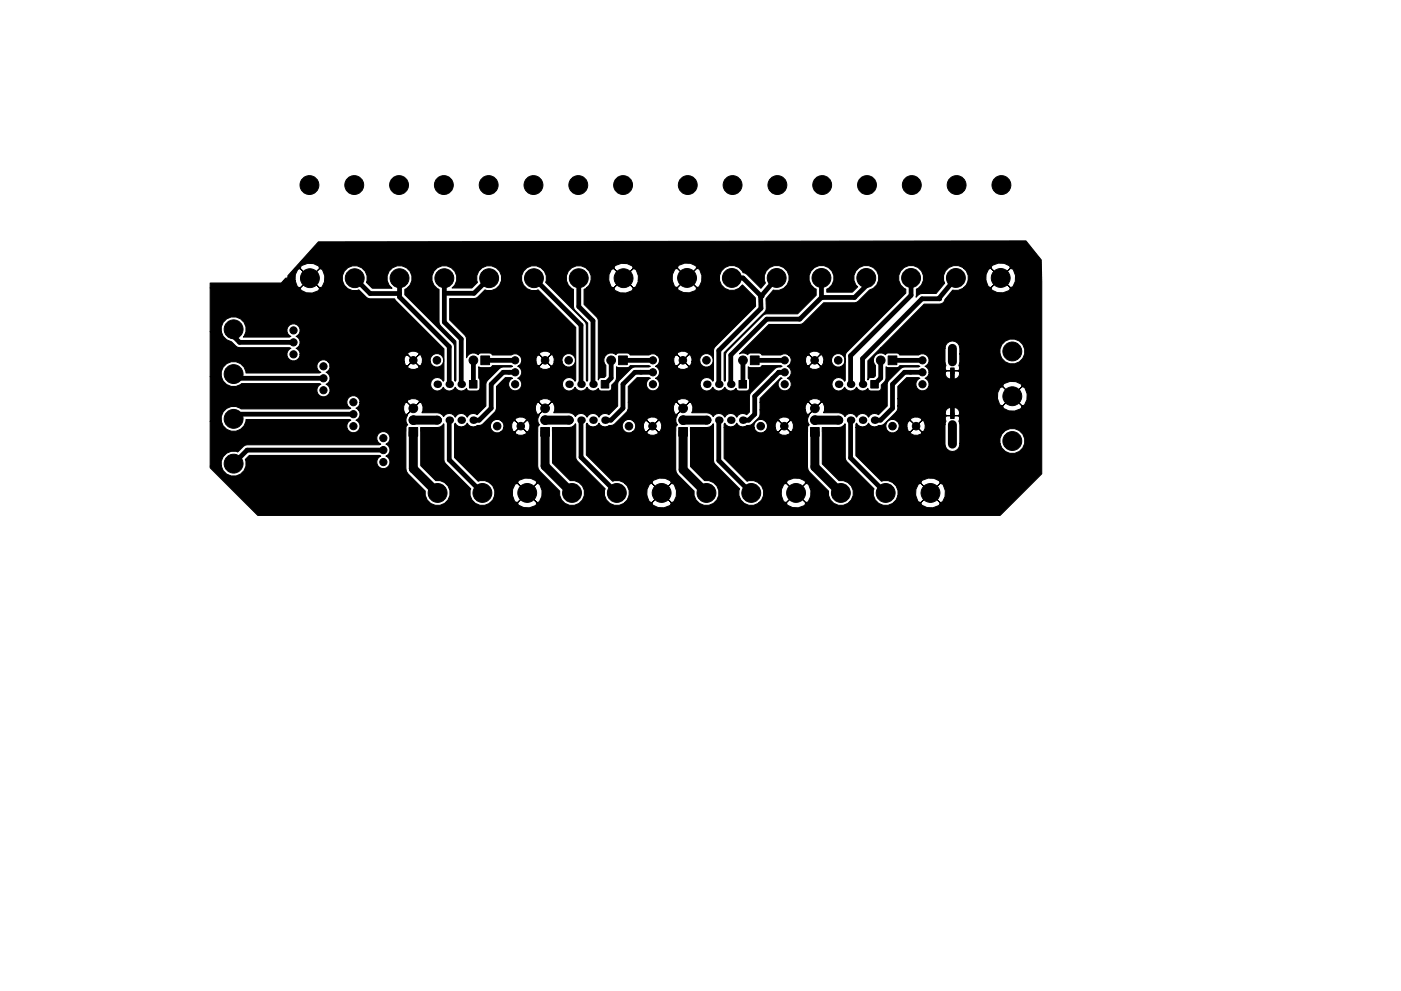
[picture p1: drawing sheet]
<svg xmlns="http://www.w3.org/2000/svg" width="297mm" height="210mm" viewBox="0 0 297 210" stroke-linecap="round" stroke-linejoin="round" font-family="sans-serif">
<g fill="#000" stroke="#000" stroke-width=".21">
<path d="M101.9 75.5h1.9v1.9h-1.9zM131.2 75.5h1.8v1.9h-1.8zM159.1 75.5h1.8v1.9h-1.8zM188.3 75.5h1.9v1.9h-1.9zM201.6 78.1h.7v1.2h-.7zM201.6 76.2h.7v1.2h-.7zM86.7 90.7h1.9v1.9h-1.9zM99.5 80.7h1.6v1.6h-1.6zM114.6 90.7h1.9v1.9h-1.9zM127.5 80.7h1.6v1.6h-1.6zM143.9 90.7h1.9v1.9h-1.9zM156.7 80.7h1.6v1.6h-1.6z"/>
<path d="M171.8 90.7h1.9v1.9h-1.9zM184.6 80.7h1.6v1.6h-1.6zM201.6 89.5h.7v1.2h-.7zM201.6 87.6h.7v1.2h-.7z"/>
<circle cx="65.6" cy="39.3" r="2"/>
<circle cx="75.1" cy="39.3" r="2"/>
<circle cx="84.6" cy="39.3" r="2"/>
<circle cx="94.1" cy="39.3" r="2"/>
<circle cx="103.6" cy="39.3" r="2"/>
<circle cx="113.1" cy="39.3" r="2"/>
<circle cx="122.6" cy="39.3" r="2"/>
<circle cx="132.1" cy="39.3" r="2"/>
<circle cx="145.8" cy="39.3" r="2"/>
<circle cx="155.3" cy="39.3" r="2"/>
<circle cx="164.8" cy="39.3" r="2"/>
<circle cx="174.3" cy="39.3" r="2"/>
<circle cx="183.8" cy="39.3" r="2"/>
<circle cx="193.3" cy="39.3" r="2"/>
<circle cx="202.8" cy="39.3" r="2"/>
<circle cx="212.3" cy="39.3" r="2"/>
<circle cx="65.7" cy="59" r="2"/>
<circle cx="75.2" cy="59" r="2"/>
<circle cx="84.7" cy="59" r="2"/>
<circle cx="94.2" cy="59" r="2"/>
<circle cx="103.7" cy="59" r="2"/>
<circle cx="113.2" cy="59" r="2"/>
<circle cx="122.7" cy="59" r="2"/>
<circle cx="132.2" cy="59" r="2"/>
<circle cx="145.7" cy="59" r="2"/>
<circle cx="155.2" cy="59" r="2"/>
<circle cx="164.7" cy="59" r="2"/>
<circle cx="174.2" cy="59" r="2"/>
<circle cx="183.7" cy="59" r="2"/>
<circle cx="193.2" cy="59" r="2"/>
<circle cx="202.7" cy="59" r="2"/>
<circle cx="212.2" cy="59" r="2"/>
<circle cx="49.5" cy="79.4" r="2"/>
<circle cx="49.5" cy="69.9" r="2"/>
<circle cx="62.2" cy="70.1" r=".76"/>
<circle cx="62.2" cy="72.6" r=".76"/>
<circle cx="62.2" cy="75.2" r=".76"/>
<circle cx="68.6" cy="77.7" r=".76"/>
<circle cx="87.6" cy="76.4" r=".8"/>
<circle cx="92.6" cy="76.4" r=".8"/>
<circle cx="100.4" cy="76.4" r=".92"/>
<circle cx="109.2" cy="79" r=".76"/>
<circle cx="109.2" cy="76.4" r=".76"/>
<circle cx="115.6" cy="76.4" r=".8"/>
<circle cx="120.6" cy="76.4" r=".8"/>
<circle cx="129.6" cy="76.4" r=".92"/>
<circle cx="138.4" cy="76.4" r=".76"/>
<circle cx="138.4" cy="79" r=".76"/>
<circle cx="144.8" cy="76.4" r=".8"/>
<circle cx="149.8" cy="76.4" r=".8"/>
<circle cx="157.5" cy="76.4" r=".92"/>
<circle cx="166.4" cy="79" r=".76"/>
<circle cx="166.4" cy="76.4" r=".76"/>
<circle cx="172.7" cy="76.4" r=".8"/>
<circle cx="177.7" cy="76.4" r=".8"/>
<circle cx="186.7" cy="76.4" r=".92"/>
<circle cx="195.6" cy="79" r=".76"/>
<circle cx="195.6" cy="76.4" r=".76"/>
<circle cx="201.9" cy="73.9" r=".51"/>
<circle cx="214.6" cy="74.6" r="2"/>
<circle cx="49.5" cy="88.9" r="2"/>
<circle cx="49.5" cy="98.4" r="2"/>
<circle cx="68.6" cy="82.8" r=".76"/>
<circle cx="68.6" cy="80.3" r=".76"/>
<circle cx="74.9" cy="87.9" r=".76"/>
<circle cx="74.9" cy="85.3" r=".76"/>
<circle cx="74.9" cy="90.4" r=".76"/>
<circle cx="81.3" cy="93" r=".76"/>
<circle cx="81.3" cy="95.5" r=".76"/>
<circle cx="81.3" cy="98" r=".76"/>
<circle cx="87.6" cy="89.1" r=".92"/>
<circle cx="87.6" cy="86.6" r=".92"/>
<circle cx="105.4" cy="90.4" r=".8"/>
<circle cx="109.2" cy="81.5" r=".76"/>
<circle cx="110.4" cy="90.4" r=".8"/>
<circle cx="115.6" cy="89.1" r=".92"/>
<circle cx="115.6" cy="86.6" r=".92"/>
<circle cx="133.3" cy="90.4" r=".8"/>
<circle cx="138.3" cy="90.4" r=".8"/>
<circle cx="138.4" cy="81.5" r=".76"/>
<circle cx="144.8" cy="89.1" r=".92"/>
<circle cx="144.8" cy="86.6" r=".92"/>
<circle cx="161.3" cy="90.4" r=".8"/>
<circle cx="166.3" cy="90.4" r=".8"/>
<circle cx="166.4" cy="81.5" r=".76"/>
<circle cx="172.8" cy="89.1" r=".92"/>
<circle cx="172.8" cy="86.6" r=".92"/>
<circle cx="189.2" cy="90.4" r=".8"/>
<circle cx="194.2" cy="90.4" r=".8"/>
<circle cx="195.6" cy="81.5" r=".76"/>
<circle cx="201.9" cy="94.2" r=".51"/>
<circle cx="201.9" cy="85.3" r=".51"/>
<circle cx="214.6" cy="93.6" r="2"/>
<circle cx="214.6" cy="84.1" r="2"/>
<circle cx="92.8" cy="104.6" r="2"/>
<circle cx="102.3" cy="104.6" r="2"/>
<circle cx="111.8" cy="104.6" r="2"/>
<circle cx="121.3" cy="104.6" r="2"/>
<circle cx="130.8" cy="104.6" r="2"/>
<circle cx="140.3" cy="104.6" r="2"/>
<circle cx="149.8" cy="104.6" r="2"/>
<circle cx="159.3" cy="104.6" r="2"/>
<circle cx="168.8" cy="104.6" r="2"/>
<circle cx="178.3" cy="104.6" r="2"/>
<circle cx="187.8" cy="104.6" r="2"/>
<circle cx="197.3" cy="104.6" r="2"/>
</g>
<g fill="#000">
<circle cx="161.4" cy="62.8" r=".51"/>
<circle cx="165.1" cy="79" r=".51"/>
<circle cx="92.7" cy="89.1" r=".8"/>
<circle cx="92.7" cy="81.5" r=".8"/>
<circle cx="95.2" cy="89.1" r=".8"/>
<circle cx="95.2" cy="81.5" r=".8"/>
<circle cx="97.8" cy="81.5" r=".8"/>
<circle cx="97.8" cy="89.1" r=".8"/>
<circle cx="100.3" cy="89.1" r=".8"/>
<circle cx="120.6" cy="81.5" r=".8"/>
<circle cx="120.6" cy="89.1" r=".8"/>
<circle cx="123.2" cy="81.5" r=".8"/>
<circle cx="123.2" cy="89.1" r=".8"/>
<circle cx="125.7" cy="81.5" r=".8"/>
<circle cx="125.7" cy="89.1" r=".8"/>
<circle cx="128.3" cy="89.1" r=".8"/>
<circle cx="149.9" cy="81.5" r=".8"/>
<circle cx="149.9" cy="89.1" r=".8"/>
<circle cx="152.4" cy="81.5" r=".8"/>
<circle cx="152.4" cy="89.1" r=".8"/>
<circle cx="154.9" cy="89.1" r=".8"/>
<circle cx="154.9" cy="81.5" r=".8"/>
<circle cx="157.5" cy="89.1" r=".8"/>
<circle cx="177.8" cy="81.5" r=".8"/>
<circle cx="177.8" cy="89.1" r=".8"/>
<circle cx="180.3" cy="89.1" r=".8"/>
<circle cx="180.3" cy="81.5" r=".8"/>
<circle cx="182.9" cy="89.1" r=".8"/>
<circle cx="182.9" cy="81.5" r=".8"/>
<circle cx="185.4" cy="89.1" r=".8"/>
</g>
<g fill="none" stroke="#000" stroke-width="1.9">
<path d="M201.9 73.9v2.9M87.6 91.6v7.8l5.2 5.2M87.6 89.1h5.1M92.7 89.1h.1M115.6 91.6v7.3l5.7 5.7-.7-.6M115.6 89.1h5M120.6 89.1h.1M144.8 91.6v8l5 5 .1-.1M144.8 89.1h5M149.8 89.1h.1M172.8 91.6v7.5l5.5 5.5M172.8 89.1h5"/>
<path d="M177.8 89.1h.1M201.9 90.1v4.1"/>
</g>
<g fill="none" stroke="#000" stroke-width="1">
<path d="M75.2 59l3.3 3.3h6.2M84.7 59v4l10.5 10.6v7.9M94.2 59v9.3l3.6 3.6v9.6M103.7 59l-3.2 3.2h-6.3M113.2 59l10 10v12.5M122.7 59v6l3 3.1v13.4M155.2 59h2.3l3.9 3.8M164.7 59l-3.3 3.8M174.2 59v4.1M183.7 59v1.6l-2.5 2.5h-7M193.2 59v3.7l-12.9 12.8v6M202.7 59l-3.6 4.3 .1 .1h-3.7l-12.6 12.7v5.4"/>
<path d="M49.5 69.9v1.5l1.3 1.2h11.4M49.5 79.4l.9 .9h18.2M100.4 76.4l-.1 5.1M102.9 76.4h6.3M109.2 79h-2.5l-2.6 2.5v5.1l-2.5 2.5h-1.3M129.6 76.4v3.8l-1.3 1.3M132.1 76.4h6.3M138.4 79h-3.8l-2.5 2.5v5.1l-2.6 2.5h-1.2M157.5 76.4v5.1M160 76.4h6.4M161.4 62.8l-.1 .2v2.4l-8.9 9v7.1M161.4 62.8h.1"/>
<path d="M166.4 79h-1.3l-5.1 5.1v3.8l-1.3 1.2h-1.2M174.2 63.1l-4.6 4.6h-7l-7.7 7.6v6.2M186.7 76.4v3.8l-1.3 1.3M189.2 76.4h6.4M195.6 79h-3.8l-2.6 2.5v5.1l-2.5 2.5h-1.3M201.9 78.7v9.5M74.9 87.9h-24.4l-1 1M81.3 95.5h-28.9l-2.9 2.9M95.2 89.1v8.5l7.1 7M123.2 89.1v7.9l7.6 7.6M152.4 89.1v8.6l6.9 6.9M180.3 89.1v8l7.5 7.5"/>
</g>
<path d="M44.6 60.1h15l.5-.6h2.5l.5 1.4 .6 .2 2-2.1 2.1 2.1 .5-.2 .5-1.4h3.8l.4 1a2.54 2.54 0 0 0 3.1 1l1.9 1.8 5.7 .1 10.4 10.6v6.7l-.1 .2-.3-.4a1.43 1.43 0 0 0-2.1 .1 1.43 1.43 0 0 0 .3 2.1 1.43 1.43 0 0 0 2.1-.5 1.4 1.4 0 0 0 1.2 .8 1.4 1.4 0 0 0 1.3-.8 1.38 1.38 0 0 0 2.4 .2 .62 .62 0 0 0 .6 .6h1.6l.6-.4 .1-1.9-.3-.5v-2.4l.4 .2h1.9l.4-.2 .2-.2h4l.3 .1-.3 .2h-2.2l-2.9 2.8-.3 .8v4.6l-1.8 1.9-.3-.2a1.4 1.4 0 0 0-1.8 .7 1.4 1.4 0 0 0-1.3-.8 1.4 1.4 0 0 0-1.3 .8 1.38 1.38 0 0 0-2.4-.1 1.45 1.45 0 0 0-1.4-.8h-3.2l.2-.5v-.8l-.4-.9h-.4l-2.6 2.5 .1 .3-.3 .6v.6l.3 .7-.3 .6v8.7l.1 .6 .3 .6 3.7 3.6a2.66 2.66 0 0 0 2.5 3.1 2.66 2.66 0 0 0 2.7-2.8 2.66 2.66 0 0 0-3-2.5l-3.2-3.2v-8.1h3.5a1.47 1.47 0 0 0 1.4-.8l.1 8.1 5.6 5.7-.1 .4a2.65 2.65 0 0 0 1.2 2.8 2.65 2.65 0 0 0 3-.3h5.8l.2 .6a3.2 3.2 0 0 0 3.8 0l.1-.6-2-2-2.1 2h-5.8l.6-.5 .4-1h3.7l.6 1.4 .5 .1 2.1-2 2 2 .6-.1 .5-1.2v-1.2l-.5-1.4-.6-.2-2 2.1-2.1-2.1-.5 .2-.5 1.1-.1 1.3h-3.7v-1l-.4-1-.6-.6h5.8l2.1 2.1 2-2.1-.1-.5a3.2 3.2 0 0 0-3.8 0l-.2 .5h-5.8a2.38 2.38 0 0 0-2.5-.4l-5-5v-6.4h7.6l.2 .5a1.44 1.44 0 0 0 2 .4h3l.1 .4a1.97 1.97 0 0 0 2.3 0v-.4l-1.2-1.2-1.2 1.2h-3l.6-.9h1.7l.3 .9h.4l1.2-1.2 1.2 1.2h.4a1.97 1.97 0 0 0 0-2.3l-.4-.1-1.2 1.2-1.2-1.2-.4 .1-.3 .7v.7h-1.7a1.42 1.42 0 0 0-.6-1.5h3l1.2 1.2 1.2-1.2v-.4a1.97 1.97 0 0 0-2.3 0l-.1 .4h-3a1.45 1.45 0 0 0-1.6 0 1.45 1.45 0 0 0-.6 1.5h-7.6v-.7l.1-.2 .3 .4a1.41 1.41 0 0 0 2.3-.4 1.37 1.37 0 0 0 2.1 .5l.8-.1 .4-.3 2.5-2.5 .3-.4h8.3l.4 .9h.4l1.3-1.3-1.3-1.2h-.4l-.4 .7v.9h-8.3l.1-1.6h9l1.3 1.2 1.3-1.2-.1-.5-.7-.3h-.9l-.9 .3v.5h-9v-3.4l1.8-1.9h1.3l.3 .2a1.4 1.4 0 0 0-.6 2.1 1.4 1.4 0 0 0 2.2 0 1.4 1.4 0 0 0-.5-2.1 1.37 1.37 0 0 0 .8-1.3 1.37 1.37 0 0 0-.8-1.3l4.6-.1v.4l.7 .4h.8l.7-.3 .2-.5-1.2-1.1-1.2 1.1h-4.4l.4-.4 .2-.4h3l.4 .8h.4l1.2-1.2 1.2 1.2h.4l.3-.9h1.6l.3 .6a1.45 1.45 0 0 0 2.4 0 1.45 1.45 0 0 0-.9-2.3 1.45 1.45 0 0 0-1.8 1.7h-1.6v-.6l-.3-.8h-.4l-1.2 1.1-1.2-1.1h-.4l-.3 .7-.1 .8h-3a1.37 1.37 0 0 0-.6-1.5h4.4l1.2 1.1 1.2-1.1-.1-.4a1.97 1.97 0 0 0-2.3 0v.4h-4.4a1.35 1.35 0 0 0-1.6 0h-4l-.2-.2-.4-.2h-1.9l-.5 .4-.2-.2a1.54 1.54 0 0 0-2.3 .8l-.1-4.4-3.5-3.6v-4.5l5.6-.1 1.9-1.8 .4 .1a2.67 2.67 0 0 0 3.1-2.1h4.3l.4 1a2.54 2.54 0 0 0 3.1 1l8 8v11.2l-.2 .2-.2-.4a1.43 1.43 0 0 0-2.2 .1 1.43 1.43 0 0 0 .4 2.1 1.43 1.43 0 0 0 2-.5 1.4 1.4 0 0 0 1.3 .8 1.4 1.4 0 0 0 1.3-.8 1.38 1.38 0 0 0 2.3 .2 .62 .62 0 0 0 .7 .6h1.6l.6-.4v-.9l.9-1 .1-2.9 .5 .2h1.8l.4-.2 .2-.2h4l.3 .1-.3 .2h-3.4l-2.9 2.8-.3 .8v4.6l-1.9 1.9-.3-.2a1.4 1.4 0 0 0-1.8 .7 1.4 1.4 0 0 0-1.3-.8 1.4 1.4 0 0 0-1.2 .8 1.38 1.38 0 0 0-2.5-.1 1.45 1.45 0 0 0-1.4-.8h-3.2l.2-.5v-.8l-.3-.9h-.4l-2.6 2.5v.3l-.3 .6v.6l.4 .7-.4 .6v8.2l.1 .6 .4 .5 4.2 4.2a2.66 2.66 0 0 0 2.5 3.1 2.66 2.66 0 0 0 2.7-2.8 2.66 2.66 0 0 0-3-2.5l-3.8-3.8v-7.5h3.5a1.47 1.47 0 0 0 1.4-.8l.1 7.5 6.2 6.3-.1 .4a2.65 2.65 0 0 0 1.2 2.8 2.65 2.65 0 0 0 3-.3h5.8l.2 .6a3.2 3.2 0 0 0 3.8 0l.1-.6-2-2-2.1 2h-5.8l.6-.5 .4-1h3.7l.6 1.4 .5 .1 2.1-2 2 2 .6-.1 .5-1.2v-1.2l-.5-1.4-.6-.2-2 2.1-2.1-2.1-.5 .2-.5 1.1-.1 1.3h-3.7v-1l-.4-1-.6-.6h5.8l2.1 2.1 2-2.1-.1-.5a3.2 3.2 0 0 0-3.8 0l-.2 .5h-5.8a2.38 2.38 0 0 0-2.5-.4l-5.6-5.6v-5.8h7.6l.2 .5a1.44 1.44 0 0 0 2.1 .4h3v.4a1.97 1.97 0 0 0 2.3 0v-.4l-1.2-1.2-1.1 1.2h-3l.6-.9h1.6l.4 .9h.4l1.1-1.2 1.2 1.2h.4a1.97 1.97 0 0 0 0-2.3l-.4-.1-1.1 1.2-1.2-1.2-.4 .1-.4 .7v.7h-1.6a1.42 1.42 0 0 0-.6-1.5h3l1.1 1.2 1.2-1.3h3.8l.3 1-.3 .6v8.9l.1 .6 .3 .6 3.5 3.4a2.66 2.66 0 0 0 2.5 3.1 2.66 2.66 0 0 0 2.7-2.8 2.66 2.66 0 0 0-3-2.5l-3-3v-8.3h3.4a1.47 1.47 0 0 0 1.4-.8l.2 8.2 5.4 5.6-.1 .4a2.65 2.65 0 0 0 1.2 2.8 2.65 2.65 0 0 0 3-.3h5.8l.2 .6a3.2 3.2 0 0 0 3.8 0l.1-.6-2-2-2.1 2h-5.8l.6-.5 .4-1h3.7l.6 1.4 .5 .1 2.1-2 2 2 .6-.1 .5-1.2v-1.2l-.5-1.4-.6-.2-2 2.1-2.1-2.1-.5 .2-.5 1.1-.1 1.3h-3.7v-1l-.4-1-.6-.6h5.8l2.1 2.1 2-2.1-.1-.5a3.2 3.2 0 0 0-3.8 0l-.2 .5h-5.8a2.38 2.38 0 0 0-2.5-.4l-4.9-4.9v-6.5h6.4l.2 .5a1.44 1.44 0 0 0 2 .4h3v.4a1.97 1.97 0 0 0 2.3 0l.1-.4-1.2-1.2-1.2 1.2h-3l.6-.9h1.6l.4 .9h.4l1.2-1.2 1.2 1.2h.4a1.97 1.97 0 0 0 0-2.3l-.4-.1-1.2 1.2-1.2-1.2-.4 .1-.3 .7-.1 .7h-1.6a1.42 1.42 0 0 0-.6-1.5h3l1.2 1.2 1.2-1.3h3.7l.4 1-.4 .6v8.4l.1 .6 .4 .5 4 4a2.66 2.66 0 0 0 2.5 3.1 2.66 2.66 0 0 0 2.7-2.8 2.66 2.66 0 0 0-3-2.5l-3.6-3.6v-7.7h3.4a1.47 1.47 0 0 0 1.5-.8l.1 7.7 6 6.1-.1 .4a2.65 2.65 0 0 0 1.2 2.8 2.65 2.65 0 0 0 3-.3h5.8l.2 .6a3.2 3.2 0 0 0 3.8 0l.1-.6-2-2-2.1 2h-5.8l.6-.5 .4-1h3.7l.6 1.4 .5 .1 2.1-2 2 2 .6-.1 .5-1.2v-1.2l-.5-1.4-.6-.2-2 2.1-2.1-2.1-.5 .2-.5 1.1-.1 1.3h-3.7v-1l-.4-1-.6-.6h5.8l2.1 2.1 2-2.1-.1-.5a3.2 3.2 0 0 0-3.8 0l-.2 .5h-5.8a2.38 2.38 0 0 0-2.5-.4l-5.4-5.4v-6h6.3l.2 .5a1.44 1.44 0 0 0 2 .4h3l.1 .4a1.97 1.97 0 0 0 2.3 0v-.4l-1.2-1.2-1.2 1.2h-3l.6-.9h1.7l.3 .9h.4l1.2-1.2 1.2 1.2h.4l.3-.7 .1-.8h4.2l.1 4.7a1.58 1.58 0 0 0 1.8 1 1.58 1.58 0 0 0 1.2-1.7h8.5l.4 1a2.67 2.67 0 0 0 4.5 0 2.67 2.67 0 0 0-1.7-4.2 2.67 2.67 0 0 0-3.2 3.2h-8.5v-4l-.2-.7 .1-.9-.2-.3h-2.5l-.3 .3 .2 .9-.2 .7h-4.2l-.4-.8-.4-.1-1.2 1.2-1.2-1.2-.4 .1-.3 .7v.7h-1.7a1.42 1.42 0 0 0-.6-1.5h3l1.2 1.2 1.2-1.2v-.4a1.97 1.97 0 0 0-2.3 0l-.1 .4h-3a1.45 1.45 0 0 0-1.6 0 1.45 1.45 0 0 0-.6 1.5h-6.3v-.7l.1-.2 .3 .4a1.41 1.41 0 0 0 2.2-.4 1.37 1.37 0 0 0 2.2 .5l.8-.1 .4-.3 2.6-2.5h10.3v.5l.3 .3h1.2v-1.4v1.4h1.3l.2-.3a1.16 1.16 0 0 0-1.2-1.4l-.3 .3a.86 .86 0 0 0-.9-.3 .86 .86 0 0 0-.6 .9h-10.3l.2-.4 .1-.9h22.2l.2 .6 1.1 .5h1.2l1.4-.5 .2-.6-2.1-2-2 2h-22.2v-1.5h21.1l.5 1.3 .6 .2 2-2 2.1 2 .5-.2a3.2 3.2 0 0 0 0-3.7l-.5-.2-2.1 2.1-2-2.1-.6 .2-.5 1.1v1.3h-21.1v-2.6l1.8-1.9h2.6l.2 .2-.2 .1a1.4 1.4 0 0 0-.1 2.2 1.4 1.4 0 0 0 2.2-.6h15.7l2 2.1 2.1-2.1-.2-.5a3.2 3.2 0 0 0-3.7 0l-.2 .5h-15.7a1.31 1.31 0 0 0-.8-1.7 1.27 1.27 0 0 0 .9-1.3h3.4v.5a1.11 1.11 0 0 0 1.2 .9l.3-.3v-1.4v1.4a.86 .86 0 0 0 1 .2 .86 .86 0 0 0 .5-.8v-.5l-.2-.3h-2.5l-.3 .3h-3.4l-.2-.8-.7-.5 .3-.1a1.4 1.4 0 0 0 .3-2 1.4 1.4 0 0 0-1.9-.3h-4.1l-.1-.2-.4-.2h-1.9l-.6 .4-.1-.2a1.56 1.56 0 0 0-2.1 .3 1.56 1.56 0 0 0 .1 2.1v2.3l-.3 .3h-.9l-.4 .5v-4l2.6-2.7h13.8v2.9l.2 .7-.2 .9 .3 .3h2.5l.2-.3-.1-.9 .2-.7v-1.7h8.5a2.67 2.67 0 0 0 4.1 1.7 2.67 2.67 0 0 0 0-4.5 2.67 2.67 0 0 0-4.1 1.7v1.1h-8.5a2.13 2.13 0 0 0-1-2.6 1.57 1.57 0 0 0-2.1 1.4h-13.8l9.3-9.4 3.8-.1 .3-.2 .3-.6 1.7-2.1a2.41 2.41 0 0 0 2.3-.5h5.8l.2 .6a3.2 3.2 0 0 0 3.7 0l.2-.6-2-2-2.1 2h-5.8l.6-.5 .4-1h3.7l.6 1.3 .5 .2 2.1-2 2 2 .5-.2 .6-1.1v-1.2l-.6-1.4-.5-.2-2 2.1-2.1-2.1-.5 .2-.5 1.1-.1 1.3h-3.7v-1l-.4-1-.6-.6h5.8l2.1 2.1 2-2.1-.2-.5a3.2 3.2 0 0 0-3.7 0l-.2 .5h-5.8a2.62 2.62 0 0 0-3.3 0 2.62 2.62 0 0 0-.7 3.2l-1.8 2.2h-3l-.5 .1-.8 .7 .1-1.8 .4-.1a2.66 2.66 0 0 0 .5-4.1 2.66 2.66 0 0 0-4.1 .3 2.66 2.66 0 0 0 .9 3.9v.9l-12.7 12.9-.1 5.6-.1 .2a1.42 1.42 0 0 0-2.2-.5 1.42 1.42 0 0 0 0 2.2 1.42 1.42 0 0 0 2.2-.4 1.4 1.4 0 0 0 1.2 .8 1.4 1.4 0 0 0 1.3-.8 1.38 1.38 0 0 0 2.4 .2 .62 .62 0 0 0 .6 .6h1.6l.6-.4 .1-.9 .9-1 .1-2.9 .4 .2h1.9l.4-.2 .1-.2h4.1l.2 .1-.2 .2h-3.5l-2.9 2.8-.3 .8v4.6l-1.9 1.9-.2-.2a1.4 1.4 0 0 0-1.9 .7 1.4 1.4 0 0 0-1.2-.8 1.4 1.4 0 0 0-1.3 .8 1.38 1.38 0 0 0-2.4-.1 1.45 1.45 0 0 0-1.4-.8h-3.2l.2-.5v-.8l-.3-.9h-.4l-2.6 2.5-.3 1.2h-3.7l-.1-.3-.7-.3h-.7l-.9 .3v.4h-3a1.45 1.45 0 0 0-1.6 0 1.45 1.45 0 0 0-.6 1.5h-6.4v-.7l.2-.2 .2 .4a1.41 1.41 0 0 0 2.3-.4 1.37 1.37 0 0 0 2.1 .5l.9-.1a3.2 3.2 0 0 0 1.9-3.2h9.6l.4 .9h.4l1.3-1.3-1.3-1.2h-.4l-.4 .7v.9h-9.6v-1.6h10.4l1.3 1.2 1.3-1.2-.1-.5-.7-.3h-.9l-.9 .3v.5h-10.4v-.9l4.5-4.4 .2 .2-.2 .1a1.4 1.4 0 0 0-.3 2.1 1.4 1.4 0 0 0 2.2-.1 1.4 1.4 0 0 0-.6-2.1 1.37 1.37 0 0 0 .9-1.3 1.37 1.37 0 0 0-.9-1.3l4.6-.1 .1 .4 .7 .4h.7l.7-.3 .2-.5-1.2-1.1-1.2 1.1h-4.4l.4-.4 .2-.4h3.1l.3 .8h.4l1.2-1.2 1.2 1.2h.4l.3-.9h1.7l.2 .6a1.45 1.45 0 0 0 2.4 0 1.45 1.45 0 0 0-.9-2.3 1.45 1.45 0 0 0-1.7 1.7h-1.7l.1-.6-.4-.8h-.4l-1.2 1.1-1.2-1.1h-.4l-.3 .7v.8h-3.1a1.37 1.37 0 0 0-.6-1.5h4.4l1.2 1.1 1.2-1.1v-.4a1.97 1.97 0 0 0-2.3 0l-.1 .4h-4.4a1.35 1.35 0 0 0-1.6 0h-4l-.1-.2-.5-.2h-1.8l-.6 .4-.7-.4-1 .2 6.2-6.3h7l4.6-4.6h7l2.8-2.7a2.65 2.65 0 0 0 1.7-3.7 2.65 2.65 0 0 0-3.9-1 2.65 2.65 0 0 0-.4 4.1l-1.1 1.1h-5.4v-.7l.4-.1a2.66 2.66 0 0 0 .5-4.1 2.66 2.66 0 0 0-4.1 .3 2.66 2.66 0 0 0 .9 3.9v1.3l-3.9 4-7 .1-8 7.8-.3 .8v5.4l-.1 .2-.2-.2v-5.9l8.7-8.6 .3-.8-.1-2 1.6-1.9 .1 .1a2.66 2.66 0 0 0 3.3-2.6 2.66 2.66 0 0 0-3.2-2.6 2.66 2.66 0 0 0-1.9 3.6l-1 1.2-3-3-.8-.4a2.66 2.66 0 0 0-3.9-.9 2.66 2.66 0 0 0-.3 4.1 2.66 2.66 0 0 0 4.1-.6l2.7 2.8 .1 1.8-8.8 8.9-.1 6.8-.2 .2-.2-.4a1.43 1.43 0 0 0-2.1 .1 1.43 1.43 0 0 0 .3 2.1 1.43 1.43 0 0 0 2-.5 1.4 1.4 0 0 0 1.3 .8 1.4 1.4 0 0 0 1.3-.8 1.38 1.38 0 0 0 2.4 .2 .62 .62 0 0 0 .6 .6h1.6l.6-.4v-1.9l-.3-.5v-2.4l.5 .2h1.8l.5-.2 .1-.2h4l.3 .1-1.1 .2-.4 .3-5.1 5.1-.3 .8v3.3l-.6 .6a1.36 1.36 0 0 0-2.1 .5 1.4 1.4 0 0 0-1.3-.8 1.4 1.4 0 0 0-1.2 .8 1.38 1.38 0 0 0-2.5-.1 1.45 1.45 0 0 0-1.4-.8h-3.1l.2-.5v-.8l-.4-.9h-.4l-2.5 2.5-.3 1.2h-3.8v-.3l-.7-.3h-.8l-.8 .3v.4h-3a1.45 1.45 0 0 0-1.7 0 1.45 1.45 0 0 0-.6 1.5h-7.6v-.7l.2-.2 .2 .4a1.41 1.41 0 0 0 2.3-.4 1.37 1.37 0 0 0 2.1 .5l.9-.1 .3-.3 2.6-2.5 .2-.4h9.7l.3 .9h.4l1.3-1.3-1.3-1.2h-.4l-.3 .7v.9h-9.7l.1-1.6h10.4l1.2 1.2 1.3-1.2v-.5l-.8-.3h-.8l-.9 .3v.5h-10.4v-3.4l1.9-1.9h2.5l.3 .2a1.4 1.4 0 0 0-.6 2.1 1.4 1.4 0 0 0 2.2 0 1.4 1.4 0 0 0-.5-2.1 1.37 1.37 0 0 0 .8-1.3 1.37 1.37 0 0 0-.8-1.3l4.6-.1v.4l.7 .4h.8l.7-.3 .2-.5-1.2-1.1-1.2 1.1h-4.4l.4-.4 .2-.4h3l.4 .8h.4l1.2-1.2 1.2 1.2h.4l.3-.9h1.7l.2 .6a1.45 1.45 0 0 0 2.4 0 1.45 1.45 0 0 0-.9-2.3 1.45 1.45 0 0 0-1.7 1.7h-1.7v-.6l-.3-.8h-.4l-1.2 1.1-1.2-1.1h-.4l-.3 .7-.1 .8h-3a1.37 1.37 0 0 0-.6-1.5h4.4l1.2 1.1 1.2-1.1-.1-.4a1.97 1.97 0 0 0-2.3 0v.4h-4.4a1.35 1.35 0 0 0-1.6 0h-4l-.1-.2-.5-.2h-1.8l-.6 .4-.1-.2a1.56 1.56 0 0 0-2.1 .3 1.56 1.56 0 0 0 .1 2.1v2.3l-.4 .3h-.9l-.3 .5v-12.5l-.4-.8-2.7-2.7v-3.2l.6-.3h5.8l.1 .5a3.2 3.2 0 0 0 3.8 0l.2-.5-2.1-2.1-2 2.1h-5.8l.5-.6 .4-1h3.8l.5 1.4 .6 .2 2-2.1 2.1 2.1 9.3-.1 .2 .6 1.1 .5h1.3l1.1-.4 .2-.1 .2-.6-2-2-2.1 2h-9.2l.4-.1 .5-1.4h7.2l.6 1.3 .5 .2 2.1-2 2 2 .5-.2a3.2 3.2 0 0 0 0-3.7l-.5-.2-2 2.1-2.1-2.1-.5 .2-.5 1.1-.1 1.3h-7.2l.1-1-.6-1.4-.5-.1-2.1 2-2-2-.6 .1-.5 1.2v1.2h-3.8v-1l-.4-1-.5-.5h5.8l2 2 2-2.1h9.4l2.1 2.1 2-2.1-.2-.5a3.2 3.2 0 0 0-3.7 0l-.2 .5h-9.4l-.1-.5-1.1-.5h-1.3l-1.4 .5-.1 .6h-5.8l-.2-.2a2.65 2.65 0 0 0-3.8 .9 2.65 2.65 0 0 0 1.2 3.7l.1 4.1 2.9 3v12.2l-.1 .2-.2-.2-.1-12.1-8.5-8.7 .1-.4a2.67 2.67 0 0 0-2.6-3.1 2.67 2.67 0 0 0-2.6 3.1h-4.3v-1a2.65 2.65 0 0 0-3.3-2.1 2.65 2.65 0 0 0-1.8 3.5l-1.2 1.2h-4.2a2.65 2.65 0 0 0 .2-4 2.65 2.65 0 0 0-4 .4 2.65 2.65 0 0 0 1.1 3.9l.1 7.4 3.5 3.6v8.3l-.2 .2-.1-.2-.1-7.6-10.5-10.6v-1.1a2.65 2.65 0 0 0 1.1-3.9 2.65 2.65 0 0 0-4.1-.4 2.65 2.65 0 0 0 .3 4h-4.2l-1.2-1.2a2.65 2.65 0 0 0-2.3-3.5 2.65 2.65 0 0 0-2.8 3.1h-3.8l.1-1-.5-1.1-.1-.3-.5-.1-2.1 2-2-2-.6 .1-.5 1.2v1.2h-2.5l.5-.5h.4v-.5l1.4-1.5h1.3l2 2 2.1-2-.2-.6a3.2 3.2 0 0 0-3.8 0l-.1 .6h-1.3l5.1-5.7 150-.2 3.3 4.1 .1 45.3-8.9 8.9h-157.3l-10.1-10.1v-.4h2.3a2.65 2.65 0 0 0 3.3 2.1 2.65 2.65 0 0 0 1.8-3.5l.9-.9h27.6l.2 .2a1.4 1.4 0 0 0-.5 2.1 1.4 1.4 0 0 0 2.2 0 1.4 1.4 0 0 0-.6-2.1 1.37 1.37 0 0 0 .9-1.3 1.37 1.37 0 0 0-.9-1.3 1.4 1.4 0 0 0 .6-2.1 1.4 1.4 0 0 0-2.2 0 1.4 1.4 0 0 0 .5 2.1l-.2 .2h-28.1l-.8 .3-1.2 1.2a2.62 2.62 0 0 0-3.5 3h-2.3v-9.5h2.3l.4 1a2.64 2.64 0 0 0 2.9 1 2.64 2.64 0 0 0 2-2.4h21.9l.3 .1-.3 .1a1.4 1.4 0 0 0-.2 2.2 1.4 1.4 0 0 0 2.1-.2 1.4 1.4 0 0 0-.5-2.1 1.35 1.35 0 0 0 .5-2.1h9.6l.3 .9h.4l1.3-1.3-1.3-1.2h-.4l-.3 .7v.9h-9.6l-.5-.4a1.26 1.26 0 0 0 .8-1.2h10l1.3 1.2 1.3-1.2v-.5a2.09 2.09 0 0 0-2.5 0l-.1 .5h-10a1.39 1.39 0 0 0-2.1-1.2 1.39 1.39 0 0 0 .2 2.4l-.3 .1-23.1-.1a2.67 2.67 0 0 0-3 0 2.67 2.67 0 0 0-1.1 2.8h-2.3v-9.5h2.3l.4 1a2.61 2.61 0 0 0 3.9 .5h16.6l.2 .1-.2 .1a1.4 1.4 0 0 0-.3 2.2 1.4 1.4 0 0 0 2.2-.2 1.4 1.4 0 0 0-.6-2.1 1.37 1.37 0 0 0 .9-1.2 1.37 1.37 0 0 0-.9-1.3 1.28 1.28 0 0 0 .9-1.4h16.4l.1 .4a1.97 1.97 0 0 0 2.3 0v-.4l-1.2-1.1-1.2 1.1h-16.4l-.4-.8h16.1l.3 .8h.4l1.2-1.2 1.2 1.2h.4l.3-.9h1.7a1.45 1.45 0 0 0 2.2 1 1.45 1.45 0 0 0 0-2.5 1.45 1.45 0 0 0-2.2 1v.5h-1.7l.1-.6-.3-.7-.5-.1-1.2 1.1-1.2-1.1h-.4l-.3 .7v.8h-16.1l-.2-.3a1.4 1.4 0 0 0-2.1 .5 1.4 1.4 0 0 0 .7 2l-.2 .1h-15.6v-.3a2.67 2.67 0 0 0-3.2-2.1 2.67 2.67 0 0 0-2.1 3.2h-2.3v-9.5h2.3l.4 1 .7 .7 1 .4a3.1 3.1 0 0 0 1.8 1.3h10.6l.3 .1-.3 .1a1.4 1.4 0 0 0 .1 2.4 1.4 1.4 0 0 0 2.1-1.1h22.8l1.2 1.1 1.2-1.1v-.4a1.97 1.97 0 0 0-2.3 0l-.1 .4h-22.8a1.28 1.28 0 0 0-.8-1.4 1.37 1.37 0 0 0 .8-1.3 1.37 1.37 0 0 0-.8-1.2 1.4 1.4 0 0 0 .5-2.2 1.4 1.4 0 0 0-2.2 0 1.4 1.4 0 0 0 .6 2.2l-.3 .1h-9.8l.2-.1a2.67 2.67 0 0 0-1.7-4.2 2.67 2.67 0 0 0-3.2 3.2h-2.3v-9.3h19.1l.1 .5a3.2 3.2 0 0 0 3.8 0l.2-.5-2.1-2.1-2 2.1h-19.1z" fill="#000" stroke="#000" stroke-width=".23"/>
</svg>
